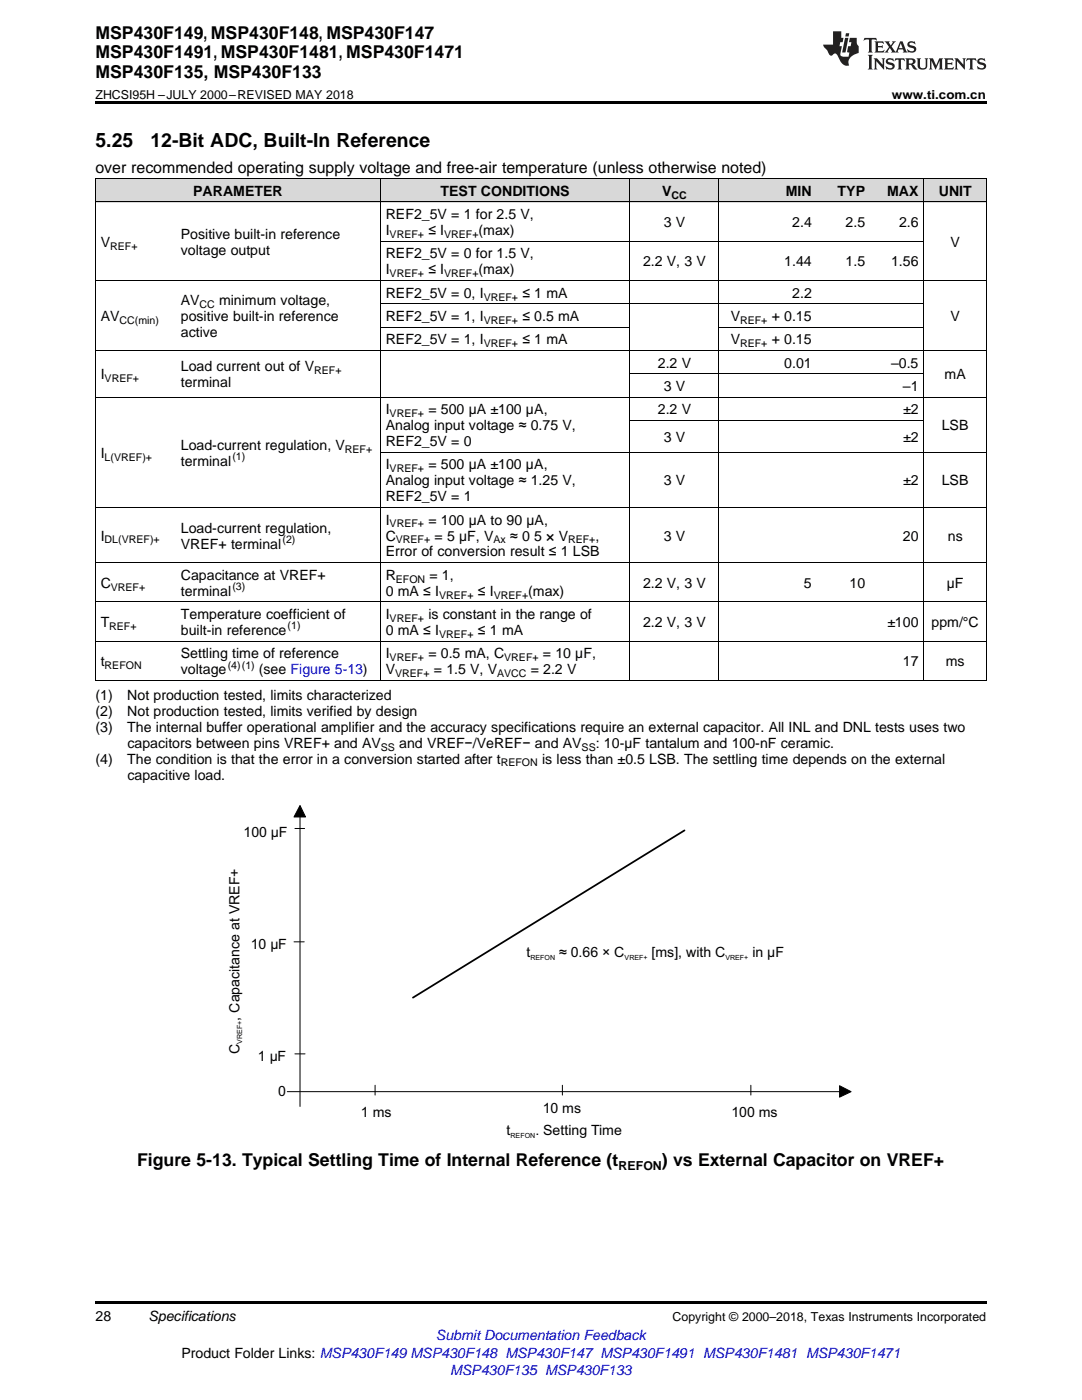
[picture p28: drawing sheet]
<svg xmlns="http://www.w3.org/2000/svg" width="216mm" height="279mm" viewBox="0 0 216 279" stroke-linecap="round" stroke-linejoin="round" font-family="sans-serif">
<defs><g id="words">
<g font-size="3.9">
<text x="19" y="29.3">5.25</text>
<text x="30" y="29.3">12-Bit ADC, Built-In Reference</text>
</g>
<g font-size="3.5">
<text x="19" y="7.8">MSP430F149, MSP430F148, MSP430F147</text>
<text x="19" y="11.6">MSP430F1491, MSP430F1481, MSP430F1471</text>
<text x="19" y="15.5">MSP430F135, MSP430F133</text>
<text x="27.4" y="232.8">Figure 5-13. Typical Settling Time of Internal Reference (t</text>
<text x="132.1" y="232.8">) vs External Capacitor on VREF+</text>
</g>
<text font-size="3.2" x="19" y="34.4">over recommended operating supply voltage and free-air temperature (unless otherwise noted)</text>
<g font-size="2.8">
<text x="38.6" y="39.1">PARAMETER</text>
<text x="87.9" y="39.1">TEST CONDITIONS</text>
<text x="132.2" y="39.1">V</text>
<text x="156.8" y="39.1">MIN</text>
<text x="167.1" y="39.1">TYP</text>
<text x="177" y="39.1">MAX</text>
<text x="187.3" y="39.1">UNIT</text>
<text x="36.1" y="47.7">Positive built-in reference</text>
<text x="77" y="43.7">REF2_5V = 1 for 2.5 V,</text>
<text x="77" y="46.9">I</text>
<text x="85.5" y="46.9">≤ I</text>
<text x="95.5" y="46.9">(max)</text>
<text x="132.5" y="45.3">3 V</text>
<text x="158.1" y="45.3">2.4</text>
<text x="168.7" y="45.3">2.5</text>
<text x="179.4" y="45.3">2.6</text>
<text x="20.1" y="49.2">V</text>
<text x="36.1" y="50.8">voltage output</text>
<text x="77" y="51.6">REF2_5V = 0 for 1.5 V,</text>
<text x="128.3" y="53.2">2.2 V, 3 V</text>
<text x="156.5" y="53.2">1.44</text>
<text x="168.7" y="53.2">1.5</text>
<text x="177.8" y="53.2">1.56</text>
<text x="189.7" y="49.2">V</text>
<text x="77" y="54.8">I</text>
<text x="77" y="59.4">REF2_5V = 0, I</text>
<text x="85.5" y="54.8">≤ I</text>
<text x="95.5" y="54.8">(max)</text>
<text x="104.2" y="59.4">≤ 1 mA</text>
<text x="158.1" y="59.4">2.2</text>
<text x="20.1" y="64.1">AV</text>
<text x="36.1" y="60.9">AV</text>
<text x="36.1" y="64.1">positive built-in reference</text>
<text x="43.7" y="60.9">minimum voltage,</text>
<text x="77" y="64.1">REF2_5V = 1, I</text>
<text x="104.2" y="64.1">≤ 0.5 mA</text>
<text x="145.8" y="64.1">V</text>
<text x="154" y="64.1">+ 0.15</text>
<text x="189.7" y="64.1">V</text>
<text x="36.1" y="67.2">active</text>
<text x="77" y="68.7">REF2_5V = 1, I</text>
<text x="104.2" y="68.7">≤ 1 mA</text>
<text x="145.8" y="68.7">V</text>
<text x="154" y="68.7">+ 0.15</text>
<text x="20.1" y="75.7">I</text>
<text x="36.1" y="74.1">Load current out of V</text>
<text x="36.1" y="77.3">terminal</text>
<text x="131.3" y="73.4">2.2 V</text>
<text x="156.5" y="73.4">0.01</text>
<text x="177.8" y="73.4">–0.5</text>
<text x="188.5" y="75.7">mA</text>
<text x="77" y="82.7">I</text>
<text x="85.5" y="82.7">= 500 µA ±100 µA,</text>
<text x="131.3" y="82.7">2.2 V</text>
<text x="132.5" y="78">3 V</text>
<text x="180.2" y="78">–1</text>
<text x="180.2" y="82.7">±2</text>
<text x="36.1" y="89.8">Load-current regulation, V</text>
<text x="77" y="85.9">Analog input voltage ≈ 0.75 V,</text>
<text x="77" y="89">REF2_5V = 0</text>
<text x="132.5" y="88.2">3 V</text>
<text x="180.2" y="88.2">±2</text>
<text x="187.9" y="85.9">LSB</text>
<text x="20.1" y="91.4">I</text>
<text x="36.1" y="93">terminal</text>
<text x="77" y="93.7">I</text>
<text x="85.5" y="93.7">= 500 µA ±100 µA,</text>
<text x="77" y="96.9">Analog input voltage ≈ 1.25 V,</text>
<text x="77" y="100">REF2_5V = 1</text>
<text x="132.5" y="96.9">3 V</text>
<text x="180.2" y="96.9">±2</text>
<text x="187.9" y="96.9">LSB</text>
<text x="20.1" y="107.9">I</text>
<text x="36.1" y="106.3">Load-current regulation,</text>
<text x="77" y="104.7">I</text>
<text x="77" y="107.9">C</text>
<text x="85.5" y="104.7">= 100 µA to 90 µA,</text>
<text x="86.7" y="107.9">= 5 µF, V</text>
<text x="101.8" y="107.9">≈ 0</text>
<text x="106.6" y="107.9">5 × V</text>
<text x="118.8" y="107.9">,</text>
<text x="132.5" y="107.9">3 V</text>
<text x="180.2" y="107.9">20</text>
<text x="189.1" y="107.9">ns</text>
<text x="36.1" y="109.5">VREF+ terminal</text>
<text x="77" y="111.1">Error of conversion result ≤ 1 LSB</text>
<text x="20.1" y="117.3">C</text>
<text x="36.1" y="115.7">Capacitance at VREF+</text>
<text x="36.1" y="118.9">terminal</text>
<text x="77" y="115.7">R</text>
<text x="77" y="118.9">0 mA ≤ I</text>
<text x="85.7" y="115.7">= 1,</text>
<text x="95.4" y="118.9">≤ I</text>
<text x="105.4" y="118.9">(max)</text>
<text x="128.3" y="117.3">2.2 V, 3 V</text>
<text x="160.4" y="117.3">5</text>
<text x="169.5" y="117.3">10</text>
<text x="188.9" y="117.3">µF</text>
<text x="20.1" y="125.1">T</text>
<text x="36.1" y="123.5">Temperature coefficient of</text>
<text x="77" y="123.5">I</text>
<text x="85.5" y="123.5">is constant in the range of</text>
<text x="128.3" y="125.1">2.2 V, 3 V</text>
<text x="177.1" y="125.1">±100</text>
<text x="185.9" y="125.1">ppm/°C</text>
<text x="36.1" y="126.7">built-in reference</text>
<text x="36.1" y="131.4">Settling time of reference</text>
<text x="77" y="126.7">0 mA ≤ I</text>
<text x="77" y="131.4">I</text>
<text x="85.5" y="131.4">= 0.5 mA, C</text>
<text x="95.4" y="126.7">≤ 1 mA</text>
<text x="108.3" y="131.4">= 10 µF,</text>
<text x="20.1" y="133">t</text>
<text x="36.1" y="134.5">voltage</text>
<text x="51.6" y="134.5">(see Figure 5-13)</text>
<text x="77" y="134.5">V</text>
<text x="86.6" y="134.5">= 1.5 V, V</text>
<text x="105.9" y="134.5">= 2.2 V</text>
<text x="180.2" y="133">17</text>
<text x="188.7" y="133">ms</text>
<text x="19" y="139.7">(1)</text>
<text x="19" y="142.9">(2)</text>
<text x="25.4" y="139.7">Not production tested, limits characterized</text>
<text x="25.4" y="142.9">Not production tested, limits verified by design</text>
<text x="19" y="146">(3)</text>
<text x="25.4" y="146">The internal buffer operational amplifier and the accuracy specifications require an external capacitor. All INL and DNL tests uses two</text>
<text x="25.4" y="149.2">capacitors between pins VREF+ and AV</text>
<text x="79.7" y="149.2">and VREF−/VeREF− and AV</text>
<text x="118.9" y="149.2">: 10-µF tantalum and 100-nF ceramic.</text>
<text x="19" y="152.4">(4)</text>
<text x="25.4" y="152.4">The condition is that the error in a conversion started after t</text>
<text x="25.4" y="155.6">capacitive load.</text>
<text x="108.2" y="152.4">is less than ±0.5 LSB. The settling time depends on the external</text>
<text x="48.6" y="166.9">100 µF</text>
<text x="50" y="189.3">10 µF</text>
<text x="105.1" y="191">t</text>
<text x="111.6" y="191">≈ 0.66 × C</text>
<text x="130" y="191">[ms], with C</text>
<text x="150.1" y="191">in µF</text>
<text x="47.8" y="203.7" transform="rotate(-90 47.8 203.7)">, Capacitance at VREF+</text>
<text x="47.8" y="210.3" transform="rotate(-90 47.8 210.3)">C</text>
<text x="51.5" y="211.7">1 µF</text>
<text x="55.5" y="218.8">0</text>
<text x="72" y="222.9">1 ms</text>
<text x="101.1" y="226.5">t</text>
<text x="106.8" y="226.5">. Setting Time</text>
<text x="108.3" y="222.2">10 ms</text>
<text x="145.9" y="222.9">100 ms</text>
<text x="19" y="263.6">28</text>
<text x="29.6" y="263.6">Specifications</text>
<text x="36.2" y="270.9">Product Folder Links: MSP430F149 MSP430F148 MSP430F147 MSP430F1491 MSP430F1481 MSP430F1471</text>
</g>
<g font-size="2.8" fill="#00f">
<text x="87" y="267.4">Submit Documentation Feedback</text>
<text x="89.8" y="274.5">MSP430F135 MSP430F133</text>
</g>
<g font-size="2.5">
<text x="19" y="19.7">ZHCSI95H –JULY 2000–REVISED MAY 2018</text>
<text x="178" y="19.7">www.ti.com.cn</text>
<text x="123.4" y="233.5">REFON</text>
<text x="134.2" y="263.6">Copyright © 2000–2018, Texas Instruments Incorporated</text>
</g>
<g font-size="2.1">
<text x="134" y="39.7">CC</text>
<text x="77.8" y="47.5">VREF+</text>
<text x="88.6" y="47.5">VREF+</text>
<text x="22" y="49.8">REF+</text>
<text x="77.8" y="55.3">VREF+</text>
<text x="88.6" y="55.3">VREF+</text>
<text x="96.5" y="60">VREF+</text>
<text x="23.8" y="64.6">CC(min)</text>
<text x="39.8" y="61.5">CC</text>
<text x="96.5" y="64.6">VREF+</text>
<text x="147.7" y="64.6">REF+</text>
<text x="96.5" y="69.3">VREF+</text>
<text x="147.7" y="69.3">REF+</text>
<text x="20.9" y="76.3">VREF+</text>
<text x="62.7" y="74.7">REF+</text>
<text x="77.8" y="83.3">VREF+</text>
<text x="20.9" y="91.9">L(VREF)+</text>
<text x="46.4" y="91.8">(1)</text>
<text x="68.8" y="90.3">REF+</text>
<text x="77.8" y="94.3">VREF+</text>
<text x="77.8" y="105.3">VREF+</text>
<text x="20.9" y="108.4">DL(VREF)+</text>
<text x="56.4" y="108.3">(2)</text>
<text x="79" y="108.4">VREF+</text>
<text x="98.5" y="108.4">Ax</text>
<text x="113.3" y="108.4">REF+</text>
<text x="22.1" y="117.9">VREF+</text>
<text x="46.4" y="117.8">(3)</text>
<text x="79" y="116.3">EFON</text>
<text x="87.6" y="119.5">VREF+</text>
<text x="98.5" y="119.5">VREF+</text>
<text x="21.8" y="125.7">REF+</text>
<text x="57.4" y="125.6">(1)</text>
<text x="77.8" y="124.1">VREF+</text>
<text x="77.8" y="131.9">VREF+</text>
<text x="87.6" y="127.3">VREF+</text>
<text x="100.6" y="131.9">VREF+</text>
<text x="20.9" y="133.5">REFON</text>
<text x="45.4" y="133.4">(4)(1)</text>
<text x="78.8" y="135.1">VREF+</text>
<text x="99.2" y="135.1">AVCC</text>
<text x="76" y="149.8">SS</text>
<text x="116.1" y="149.8">SS</text>
<text x="99.9" y="153">REFON</text>
</g>
<g font-size="1.4">
<text x="105.8" y="191.6">REFON</text>
<text x="124.6" y="191.6">VREF+</text>
<text x="144.8" y="191.6">VREF+</text>
<text x="48.3" y="208.3" transform="rotate(-90 48.3 208.3)">VREF+</text>
<text x="101.9" y="227">REFON</text>
</g>
</g></defs>
<g fill="#d8d8d8">
<path d="M19 35.7h16v4.7h-16z"/>
<path d="M35 35.7h40.9v4.7h-40.9z"/>
<path d="M75.9 35.7h49.8v4.7h-49.8z"/>
<path d="M125.7 35.7h17.8v4.7h-17.8z"/>
<path d="M143.5 35.7h19.6v4.7h-19.6z"/>
<path d="M163.1 35.7h10.6v4.7h-10.6z"/>
<path d="M173.7 35.7h10.7v4.7h-10.7z"/>
<path d="M184.4 35.7h12.4v4.7h-12.4z"/>
</g>
<path d="M19 20.2h177.8v.5h-177.8zM19 259.7h177.8v.5h-177.8z" fill="#000"/>
<g fill="none" stroke="#000" stroke-width=".2">
<path d="M19 35.6h177.8M19.1 35.7v100.1M75.9 35.7v100.1M125.7 35.7v100.1M143.5 35.7v100.1M184.3 35.7v100.1M196.8 35.7v100.1M19 56h177.8M19 40.3h177.8M75.9 48.1h108.5M19 79.3h177.8M19 69.9h177.8"/>
<path d="M75.9 65.3h49.8M75.9 60.6h108.5M125.7 74.6h58.7M143.5 65.3h40.9M75.9 90.3h120.9M125.7 83.9h58.7M19 112.3h177.8M19 101.3h177.8M19 135.8h177.8M19 127.9h177.8M19 120.1h177.8M58.8 165.3h2"/>
<path d="M59.9 160.8l1.1 2.2h-2.3zM59.9 162.8v58M58.7 188h2M57.3 217.9h110.5M58.8 210.3h2.1M74.8 216.6v1.9M112.2 216.6v1.9M149.8 216.6v1.9M167.5 216.7l2.3 1.2-2.3 1.1z"/>
</g>
<path d="M59.9 160.8l1.1 2.2h-2.3zM167.5 216.7l2.3 1.2-2.3 1.1z" fill="#000"/>
<path d="M136.6 165.7l-54.2 33.4" fill="none" stroke="#000" stroke-width=".35"/>
<g fill="#231f20">
<path d="M172.5 7.6l-.1 .5 .4-.2h.6v.1v2.1l-.2 .4h.9l-.2-.4v-2.1l.1-.1h.5l.5 .2-.2-.5zM174.5 8.3l.2 .3v1.5l-.2 .4h1.8l.2-.6a1.04 1.04 0 0 1-1.3 .2v-.7h.6l.3 .2v-.6l-.3 .2h-.6v-.6l.8-.1 .4 .3-.2-.5zM176.5 8.3l.9 1.1-.9 1.1h.8l-.2-.2 .4-.7 .5 .7-.2 .2h1.5l-.2-.2 .2-.4h.9l.1 .4-.2 .2h1l-.3-.3-.7-1.9h-.5l-.9 2-.8-1 .9-1h-.8l.1 .3-.4 .5-.3-.6 .1-.2zM179.7 8.6l.4 1h-.7zM181.3 8.4a.63 .63 0 0 0-.2 .7 .63 .63 0 0 0 .6 .4l.6 .2 .1 .2a.75 .75 0 0 1-.7 .4 .75 .75 0 0 1-.6-.5l.1 .7 .1-.1a1.11 1.11 0 0 0 1.5-.6 1.13 1.13 0 0 0-1.2-.8l-.1-.4a1.04 1.04 0 0 1 1.2 .2l-.2-.5-.2 .1-.4-.2zM173.2 10.9l.2 .4v2.2l-.2 .4h1l-.3-.4v-2.2l.3-.4zM174.3 11.6l.3 .4v1.5l-.3 .4h.8l-.2-.4v-1.3l1.5 1.7v-1.9l.2-.4h-.7l.2 .4v.9l-1.1-1.3zM177 11.8a.62 .62 0 0 0-.2 .7 .62 .62 0 0 0 .6 .4l.6 .1 .1 .3a.76 .76 0 0 1-.7 .3 .76 .76 0 0 1-.7-.4l.2 .7 .1-.1a1.11 1.11 0 0 0 1.5-.6 1.13 1.13 0 0 0-1.2-.8l-.1-.4a1.04 1.04 0 0 1 1.2 .2l-.2-.6-.2 .1-.5-.1zM178.7 11.6l-.2 .6a.61 .61 0 0 1 .8-.3v1.6l-.2 .4h.9l-.2-.4v-1.6a.63 .63 0 0 1 .7 .3l-.1-.6zM180.6 11.6l.3 .4v1.5l-.3 .4h1l-.2-.2-.1-.8 .6 .2a.76 .76 0 0 0 1.2 .7l-1-1a.58 .58 0 0 0 .6-.5 .58 .58 0 0 0-.5-.6zM181.4 11.9h.1a.45 .45 0 0 1 .5 .1 .45 .45 0 0 1 .1 .5l-.8 .2zM182.9 11.6l.2 .2a2.17 2.17 0 0 0 .3 1.9 .99 .99 0 0 0 1.6-.6v-1.1l.2-.4h-.7l.2 .2a1.92 1.92 0 0 1-.2 1.8 .6 .6 0 0 1-.9-.5v-1.1l.2-.4zM185.4 11.6l.2 .4v1.5l-.2 .4h.7l-.2-.4v-1.4l.8 1.8 .8-1.8v1.4l-.2 .4h.9l-.2-.4v-1.5l.2-.4h-.8l-.6 1.5-.6-1.5zM188.4 11.6l.2 .4v1.5l-.2 .4h1.8l.1-.6a1.04 1.04 0 0 1-1.2 .1v-.6h.5l.4 .2v-.6l-.4 .2h-.5v-.7h.8l.3 .3-.1-.6zM190.5 11.6l.2 .4v1.5l-.2 .4h.7l-.2-.4v-1.3l1.5 1.7v-1.9l.2-.4h-.7l.2 .4v.9l-1.1-1.3zM192.9 11.6l-.1 .6a.61 .61 0 0 1 .7-.3l.1 1.6-.3 .4h1l-.3-.4 .1-1.6a.63 .63 0 0 1 .7 .3l-.1-.6zM195.2 11.8a.62 .62 0 0 0-.2 .7 .62 .62 0 0 0 .6 .4l.6 .1 .1 .3a.76 .76 0 0 1-.7 .3 .76 .76 0 0 1-.6-.4l.1 .7 .1-.1a1.11 1.11 0 0 0 1.6-.6 1.13 1.13 0 0 0-1.3-.8l-.1-.4a1.04 1.04 0 0 1 1.2 .2l-.1-.6-.2 .1-.5-.1z"/>
<path d="M166.2 6.3v2.6h-1.9v.4l.8 .9a.91 .91 0 0 0 1 .8 .56 .56 0 0 1 .5-.3 .56 .56 0 0 1 .5 .3l.4 .8a1.53 1.53 0 0 0 1.9 1.2 1.54 1.54 0 0 1 1-2.1l.9-.3v-1.4a1.52 1.52 0 0 1-.4-1.6h-1.3l-.2 .8h.5l-.2 .8h-.5l-.1 1v.2l.4 .1-.2 .8a1.93 1.93 0 0 1-1.6-.3l.3-1.8h-.5l.2-.8h.4l.2-.8h-.4v-1.3zM168.6 7.6l-.6 2.9h.7l.6-2.9zM168.8 6.6l-.1 .7h.6l.2-.7z"/>
</g>
<use href="#words"/>
</svg>
